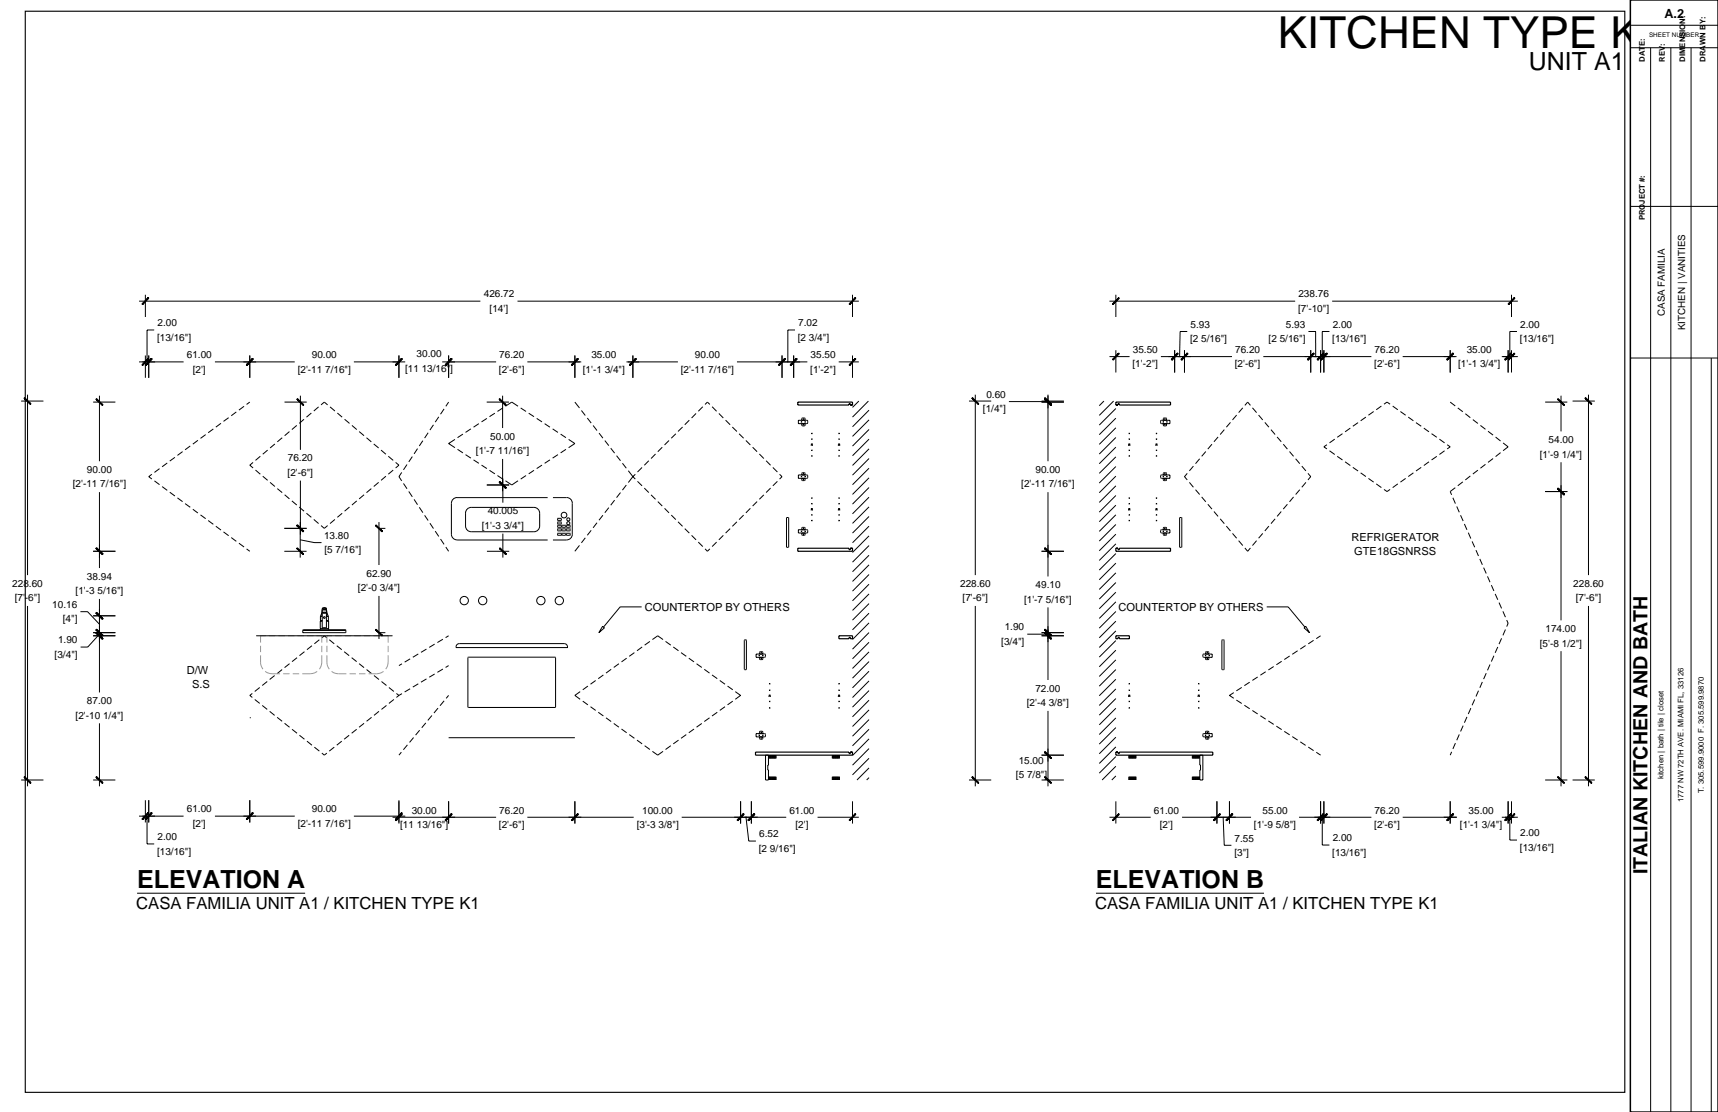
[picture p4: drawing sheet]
<svg xmlns="http://www.w3.org/2000/svg" width="432mm" height="279mm" viewBox="0 0 432 279" stroke-linecap="round" stroke-linejoin="round" font-family="sans-serif">
<defs><g id="words">
<text font-size="11.1" x="321.1" y="12.1">KITCHEN TYPE K1</text>
<g font-size="6.3">
<text x="384.3" y="17.5">UNIT A1</text>
<text x="34.5" y="223.1">ELEVATION A</text>
<text x="275.5" y="223.1">ELEVATION B</text>
</g>
<text font-size="4.9" x="414.1" y="219.7" transform="rotate(-90 414.1 219.7)">ITALIAN KITCHEN AND BATH</text>
<g font-size="4.2">
<text x="34.2" y="228.3">CASA FAMILIA UNIT A1 / KITCHEN TYPE K1</text>
<text x="275.3" y="228.3">CASA FAMILIA UNIT A1 / KITCHEN TYPE K1</text>
</g>
<text font-size="3.2" x="418.3" y="4.6">A.2</text>
<g font-size="2.8">
<text x="339.7" y="136">REFRIGERATOR</text>
<text x="340.4" y="139.3">GTE18GSNRSS</text>
<text x="162" y="153.5">COUNTERTOP BY OTHERS</text>
<text x="281.2" y="153.5">COUNTERTOP BY OTHERS</text>
<text x="46.9" y="169.4">D/W</text>
<text x="48.3" y="172.7">S.S</text>
</g>
<g font-size="2.5">
<text x="121.6" y="74.7">426.72</text>
<text x="326.3" y="74.7">238.76</text>
<text x="39.6" y="82">2.00</text>
<text x="123.1" y="78.4">[14']</text>
<text x="200.6" y="82">7.02</text>
<text x="299.2" y="82.4">5.93</text>
<text x="323.2" y="82.4">5.93</text>
<text x="326.3" y="78.4">[7'-10&quot;]</text>
<text x="335" y="82.4">2.00</text>
<text x="382.1" y="82.4">2.00</text>
<text x="418.5" y="79.4" transform="rotate(-90 418.5 79.4)">CASA FAMILIA</text>
<text x="423.5" y="83" transform="rotate(-90 423.5 83)">KITCHEN | VANITIES</text>
<text x="39.5" y="85.6">[13/16&quot;]</text>
<text x="104.7" y="89.7">30.00</text>
<text x="200.5" y="85.6">[2 3/4&quot;]</text>
<text x="284.7" y="88.7">35.50</text>
<text x="299.1" y="86">[2 5/16&quot;]</text>
<text x="310.4" y="88.7">76.20</text>
<text x="318.9" y="86">[2 5/16&quot;]</text>
<text x="334.9" y="86">[13/16&quot;]</text>
<text x="345.5" y="88.7">76.20</text>
<text x="368.6" y="88.7">35.00</text>
<text x="382" y="86">[13/16&quot;]</text>
<text x="46.9" y="90">61.00</text>
<text x="48.4" y="93.6">[2']</text>
<text x="74.8" y="93.6">[2'-11 7/16&quot;]</text>
<text x="78.4" y="90">90.00</text>
<text x="101.8" y="93.3">[11 13/16&quot;]</text>
<text x="125.4" y="93.6">[2'-6&quot;]</text>
<text x="125.5" y="90">76.20</text>
<text x="146.5" y="93.6">[1'-1 3/4&quot;]</text>
<text x="148.6" y="90">35.00</text>
<text x="171.1" y="93.6">[2'-11 7/16&quot;]</text>
<text x="174.7" y="90">90.00</text>
<text x="203.7" y="93.6">[1'-2&quot;]</text>
<text x="203.7" y="90">35.50</text>
<text x="284.6" y="92.3">[1'-2&quot;]</text>
<text x="310.4" y="92.3">[2'-6&quot;]</text>
<text x="345.4" y="92.3">[2'-6&quot;]</text>
<text x="366.5" y="92.3">[1'-1 3/4&quot;]</text>
<text x="247.9" y="100">0.60</text>
<text x="247.1" y="103.6">[1/4&quot;]</text>
<text x="123.2" y="110.5">50.00</text>
<text x="389.2" y="111.3">54.00</text>
<text x="21.9" y="118.8">90.00</text>
<text x="72.3" y="119.6">[2'-6&quot;]</text>
<text x="72.3" y="116">76.20</text>
<text x="119.6" y="114.2">[1'-7 11/16&quot;]</text>
<text x="260.3" y="118.8">90.00</text>
<text x="387" y="115">[1'-9 1/4&quot;]</text>
<text x="18.3" y="122.5">[2'-11 7/16&quot;]</text>
<text x="256.7" y="122.5">[2'-11 7/16&quot;]</text>
<text x="122.6" y="129.2">40.005</text>
<text x="81.4" y="135.4">13.80</text>
<text x="121.1" y="132.9">[1'-3 3/4&quot;]</text>
<text x="81.6" y="139">[5 7/16&quot;]</text>
<text x="3.1" y="147.4">228.60</text>
<text x="19" y="149.3">[1'-3 5/16&quot;]</text>
<text x="21.9" y="145.7">38.94</text>
<text x="90" y="148.6">[2'-0 3/4&quot;]</text>
<text x="92.1" y="144.9">62.90</text>
<text x="241.3" y="147.4">228.60</text>
<text x="260.3" y="147.8">49.10</text>
<text x="395.4" y="147.4">228.60</text>
<text x="3.7" y="151.1">[7'-6&quot;]</text>
<text x="13.1" y="152.8">10.16</text>
<text x="241.9" y="151.1">[7'-6&quot;]</text>
<text x="257.4" y="151.4">[1'-7 5/16&quot;]</text>
<text x="396" y="151.1">[7'-6&quot;]</text>
<text x="14.6" y="161.6">1.90</text>
<text x="15.8" y="156.4">[4&quot;]</text>
<text x="252.5" y="158.4">1.90</text>
<text x="388.4" y="158.8">174.00</text>
<text x="13.7" y="165.3">[3/4&quot;]</text>
<text x="251.7" y="162.1">[3/4&quot;]</text>
<text x="387" y="162.5">[5'-8 1/2&quot;]</text>
<text x="260.2" y="173.8">72.00</text>
<text x="21.9" y="176.9">87.00</text>
<text x="258.1" y="177.5">[2'-4 3/8&quot;]</text>
<text x="19" y="180.6">[2'-10 1/4&quot;]</text>
<text x="256.1" y="191.9">15.00</text>
<text x="255.3" y="195.6">[5 7/8&quot;]</text>
<text x="46.9" y="204.1">61.00</text>
<text x="48.4" y="207.8">[2']</text>
<text x="74.8" y="207.8">[2'-11 7/16&quot;]</text>
<text x="78.4" y="204.1">90.00</text>
<text x="100.6" y="208">[11 13/16&quot;]</text>
<text x="103.5" y="204.4">30.00</text>
<text x="125.4" y="208">[2'-6&quot;]</text>
<text x="125.5" y="204.4">76.20</text>
<text x="160" y="208">[3'-3 3/8&quot;]</text>
<text x="161.4" y="204.4">100.00</text>
<text x="198.4" y="204.4">61.00</text>
<text x="199.9" y="208">[2']</text>
<text x="290" y="204.4">61.00</text>
<text x="291.5" y="208">[2']</text>
<text x="315.2" y="208">[1'-9 5/8&quot;]</text>
<text x="317.3" y="204.4">55.00</text>
<text x="345.4" y="208">[2'-6&quot;]</text>
<text x="345.5" y="204.4">76.20</text>
<text x="366.9" y="208">[1'-1 3/4&quot;]</text>
<text x="369.1" y="204.4">35.00</text>
<text x="39.5" y="214.8">[13/16&quot;]</text>
<text x="39.6" y="211.1">2.00</text>
<text x="190.7" y="214.1">[2 9/16&quot;]</text>
<text x="190.8" y="210.4">6.52</text>
<text x="310.2" y="215.1">[3&quot;]</text>
<text x="310.3" y="211.5">7.55</text>
<text x="334.9" y="215">[13/16&quot;]</text>
<text x="335" y="211.4">2.00</text>
<text x="382" y="213.8">[13/16&quot;]</text>
<text x="382.1" y="210.1">2.00</text>
</g>
<g font-size="1.9">
<text x="413.4" y="15.5" transform="rotate(-90 413.4 15.5)">DATE:</text>
<text x="418.5" y="15.5" transform="rotate(-90 418.5 15.5)">REV:</text>
<text x="423.5" y="15.5" transform="rotate(-90 423.5 15.5)">DIMENSION:</text>
<text x="428.6" y="15.5" transform="rotate(-90 428.6 15.5)">DRAWN BY:</text>
<text x="413.4" y="55.4" transform="rotate(-90 413.4 55.4)">PROJECT #:</text>
<text x="418.1" y="195.8" transform="rotate(-90 418.1 195.8)">kitchen | bath | tile | closet</text>
<text x="423.2" y="201.6" transform="rotate(-90 423.2 201.6)">1777 NW 72TH AVE. MIAMI FL, 33126</text>
<text x="428.2" y="199.3" transform="rotate(-90 428.2 199.3)">T. 305.599.9000 F. 305.599.9870</text>
</g>
<text font-size="1.6" x="414.5" y="9.2">SHEET NUMBER</text>
</g></defs>
<g fill="none" stroke="#000" stroke-width=".25">
<path d="M34.9 75.7h85.8M36.5 74.1v5.6M130.1 75.7h85.8M214.3 74.1v5.6M278.8 75.7h46.7M280.5 74.1v5.6M334.8 75.7h46.7M379.9 74.1v5.6M6.9 99.2v45.3M25 99.4v16.5M34.9 90.9h11.2M36.5 89.3v5.6"/>
<path d="M37.4 89.3v5.6M38.8 82.9h-1.8v8M54 90.9h20.1M62.8 89.3v5.6M75.5 99.4v13.6M88.9 90.9h13M100.3 89.3v5.6M111.1 90.9h13.6M112.8 89.3v5.6M126.3 99.4v8.1M132.5 90.9h13.6M144.5 89.3v5.6"/>
<path d="M157.5 90.9h12.9M159.1 89.3v5.6M185.2 90.9h17.7M196.6 89.3v5.6M199.5 89.3v5.6M199.8 82.9h-1.8v8M210.8 90.9h5.1M214.3 89.3v5.6M245.1 99.2v45.3M263.4 99.2v16.7M278.8 89.6h5.1M280.5 88v5.6"/>
<path d="M291.8 89.6h17.8M295.2 88v5.6M297.7 88v5.6M298.4 83.3h-1.8l-.1 6.3M317.5 89.6h27.2M328.9 83.3h1.8v6.3M329.4 88v5.6M331.9 88v5.6M332.7 88v5.6M334.1 83.3h-1.8v6.3M352.6 89.6h13.5M364.5 88v5.6"/>
<path d="M377.5 89.6h4M379.1 88v5.6M379.9 88v5.6M381.3 83.3h-1.8v6.3M392.3 99.4v9M399.2 99.2v45.3M5.3 100.8h5.6M23.4 101h5.6M38.2 119.2l-.8 .6 .8 .6M40.1 117.8l-1.3 .9M42 116.3l-1.3 1M44 114.9l-1.3 .9"/>
<path d="M45.9 113.5l-1.3 .9M47.8 112.1l-1.3 .9M49.7 110.6l-1.2 1M51.7 109.2l-1.3 1M53.6 107.8l-1.3 .9M55.5 106.4l-1.2 .9M57.5 104.9l-1.3 1M59.4 103.5l-1.3 1M61.3 102.1l-1.3 .9M62.8 101l-.8 .6M63.6 116.2l-.8 .7 .8 .7M64.2 118.1l1.2 1"/>
<path d="M65.4 114.6l-1.2 1.1M66 119.7l1.3 1M67.3 113.1l-1.3 1M69.1 111.5l-1.2 1.1M70.9 110l-1.2 1M71.5 101h5.6M72.7 108.4l-1.2 1.1M74.6 106.9l-1.2 1M76.4 105.3l-1.2 1.1M78.3 103.8l-1.3 1M80.1 102.2l-1.2 1.1M80.7 101.7l.8-.7 .8 .7"/>
<path d="M83 102.2l1.2 1.1M84.8 103.8l1.2 1M86.6 105.3l1.2 1.1M88.5 106.9l1.2 1M90.3 108.4l1.2 1.1M92.1 110l1.2 1M93.9 111.5l1.3 1.1M95.8 113.1l1.2 1M97 119.7l-1.2 1M97.6 114.6l1.2 1.1M98.8 118.1l-1.2 1M99.4 116.2l.9 .7-.9 .7"/>
<path d="M101 118.7l-.7 1.1 .7 1M102.3 116.7l-.9 1.3M103.6 114.7l-.9 1.4M104.9 112.7l-.8 1.3M106.3 110.7l-.9 1.4M107.6 108.7l-.9 1.4M108.9 106.7l-.8 1.4M110.3 104.7l-.9 1.4M111.6 102.7l-.9 1.4M112.8 101l-.7 1.1M114.3 110.4l-1.5 1 1.5 1.1M115 112.9l1.4 .9"/>
<path d="M116.4 109.1l-1.4 .9M117 114.2l1.3 .9M118.3 107.8l-1.3 .8M119 115.5l1.4 .9M120.4 106.4l-1.4 .9M121 116.9l1.4 .8M122.3 101h5.6M122.4 105.1l-1.4 .9M123 118.2l1.4 .9M124.4 103.8l-1.4 .9M125 119.5l1.4 .9M126.3 115.3v8.1"/>
<path d="M126.4 102.5l-1.4 .9M127 102.1l1.6-1.1 1.6 1.1M130.9 102.5l1.3 .9M132.2 119.5l-1.3 .9M132.9 103.8l1.3 .9M134.2 118.2l-1.3 .9M134.9 105.1l1.3 .9M136.2 116.9l-1.3 .8M136.9 106.4l1.3 .9M138.2 115.5l-1.3 .9M138.9 107.8l1.3 .8M140.2 114.2l-1.3 .9"/>
<path d="M140.9 109.1l1.3 .9M142.2 112.9l-1.3 .9M142.9 110.4l1.6 1-1.6 1.1M144.5 101l1.1 1.5M146.1 103.1l1 1.3M147.6 105l1 1.3M149.1 106.9l1 1.3M150.6 108.8l.9 1.3M152 110.7l1 1.3M153.5 112.6l1 1.3M155 114.5l1 1.3M156.4 116.4l1 1.2"/>
<path d="M157.9 118.3l1.2 1.5M159.1 119.8l.6 .6M159.1 119.8l-1.2 1.4M159.7 119.2l-.6 .6M161.4 117.5l-1.2 1.1M163.1 115.8l-1.2 1.1M164.8 114.1l-1.2 1.1M166.5 112.4l-1.2 1.1M168.1 110.7l-1.1 1.1M169.9 109l-1.2 1.1M171.6 107.3l-1.2 1.1M173.2 105.6l-1.1 1.1"/>
<path d="M174.9 103.9l-1.1 1.1M176.6 102.2l-1.1 1.1M177.2 101.6l.6-.6 .6 .6M179 102.2l1.1 1.1M180.7 103.9l1.1 1.1M182.4 105.6l1.1 1.1M184.1 107.3l1.1 1.1M185.8 109l1.1 1.1M187.5 110.7l1.1 1.1M189.2 112.4l1.1 1.1M190.9 114.1l1.1 1.1M192.6 115.8l1.1 1.1"/>
<path d="M194.2 117.5l1.2 1.1M195.9 119.2l.7 .6-.7 .6M201.5 106.4l.2 .6 .6-.1 .1-.5M201.5 105.2v.4M201.5 119v.3M201.5 119l.2-.2h.5l.2 .2M201.7 105h.4M201.7 105l-.2 .2M202.2 105l.2 .2M202.4 105.2v.4M202.4 119v.3M202.8 105.6h-2.1v.8h2.1"/>
<path d="M202.8 119.3h-2.1v.9h2.1M202.8 105.6l.2 .2v.4l-.2 .2M202.8 119.3l.2 .2M203 119.5v.5l-.2 .2M203.9 112l.2-.5 .1 .5M210.7 111.7v.3M210.7 111.7l.3-.1 .1 .4M215.9 100.8l-1.6 1.6M218.3 100.8l-4 4M218.4 103.1l-4.1 4.1M218.4 105.5l-4.1 4.1M218.4 107.9l-4.1 4.2"/>
<path d="M218.4 110.3l-4.1 4.2M218.4 112.8l-4.1 4.1M218.4 115.2l-4.1 4.2M218.4 117.6l-4.1 4.2M243.5 100.8h5.6M253.6 100.9h9.8M261.8 101h5.6M261.8 100.8h5.6M277.5 100.8l-1.2 1.1M279.9 100.8l-3.6 3.6M280.5 102.6l-4.2 4.2M280.5 105.1l-4.2 4.1"/>
<path d="M280.5 107.5l-4.2 4.2M280.5 109.9l-4.2 4.2M280.5 112.4l-4.2 4.1M280.5 114.8l-4.2 4.1M280.5 117.2l-4.2 4.2M280.5 119.6l-4.2 4.2M283.7 111.7v.3M283.7 111.7l.2-.1 .1 .4M290.5 112l.2-.5 .1 .5M291.7 105.8v.4M291.7 119.5v.5M291.7 105.8l.2-.2h2.1v.8h-2.1l-.2-.2"/>
<path d="M291.7 119.5l.2-.2h2.1v.9h-2.1M291.7 120l.2 .2M292.4 106.4l.2 .6M292.4 105.2v.4M292.4 119v.3M292.6 118.8h.4l.2 .2M292.6 105h.4M292.6 105l-.2 .2M292.6 118.8l-.2 .2M293 105l.2 .2M293.2 106.4l-.1 .5-.5 .1M293.2 105.2v.4"/>
<path d="M293.2 119v.3M298.4 118.9l-.7 .9 .7 .8M300 117.1l-1.1 1.2M301.5 115.3l-1 1.2M303.1 113.5l-1.1 1.2M304.6 111.6l-1 1.2M306.2 109.8l-1.1 1.2M307.7 107.9l-1 1.3M309.3 106.1l-1.1 1.2M310.8 104.3l-1 1.2M312.4 102.5l-1.1 1.2M312.9 101.9l.7-.9 .7 .9"/>
<path d="M314.8 102.5l1 1.2M316.3 104.3l1.1 1.2M317.9 106.1l1 1.2M319.4 107.9l1.1 1.3M321 109.8l1 1.2M322.5 111.6l1.1 1.2M324.1 113.5l1 1.2M325.6 115.3l1.1 1.2M327.2 117.1l1 1.2M328.7 118.9l.7 .9-.7 .8M333.5 111.7l-.8 .6 .8 .5M334.2 113.3l1.3 .9"/>
<path d="M335.5 110.3l-1.3 1M336.1 114.7l1.3 .9M337.4 109l-1.3 .9M338.1 116l1.3 1M339.4 107.6l-1.3 .9M340 117.4l1.3 .9M341.3 106.2l-1.3 .9M342 118.8l1.3 .9M343.3 104.8l-1.3 .9M345.2 103.4l-1.3 .9M347.2 102l-1.3 1M347.9 101.6l.7-.6 .8 .6"/>
<path d="M350 102l1.3 1M352 103.4l1.3 .9M353.9 104.8l1.3 .9M355.2 118.8l-1.3 .9M355.9 106.2l1.3 .9M357.2 117.4l-1.3 .9M357.9 107.6l1.3 .9M359.2 116l-1.3 1M359.8 109l1.3 .9M361.1 114.7l-1.3 .9M361.8 110.3l1.3 1M363.1 113.3l-1.3 .9"/>
<path d="M363.7 111.7l.8 .6-.8 .5M364.5 101l1.3 1M366.4 102.5l1.3 1M368.3 103.9l1.2 1M369.5 119.6l-1.2 1M370.2 105.4l1.3 1M371.5 118.1l-1.3 1M372.1 106.9l1.3 1M373.4 116.7l-1.3 .9M374 108.4l1.3 .9M375.3 115.2l-1.3 1M375.9 109.8l1.2 1"/>
<path d="M377.1 113.7l-1.2 1M377.8 111.3l1.3 1-1.3 .9M388.3 101h5.6M392.3 116.1v39.8M395.2 100.8h5.6M23.4 138.5h5.6M25 123.7v19M38.8 120.8l1.3 1M40.7 122.3l1.3 .9M42.7 123.7l1.3 .9M44.6 125.1l1.3 .9M46.5 126.5l1.3 1"/>
<path d="M48.5 128l1.2 .9M50.4 129.4l1.3 .9M52.3 130.8l1.3 .9M54.3 132.2l1.2 1M56.2 133.6l1.3 1M58.1 135.1l1.3 .9M60 136.5l1.3 .9M62 137.9l.8 .6M67.9 121.2l1.2 1M69.7 122.8l1.2 1M71.5 138.5h5.5M71.5 132.8h5.6"/>
<path d="M71.5 124.3l1.2 1M73.4 125.9l1.2 1M75.2 127.4l1.2 1M75.5 131.2v8.9M75.5 135.6l3.5 .7h1.8M75.5 120.8v13.6M77 129l1.3 1M78.9 130.5l1.2 1.1M80.7 132.1l.8 .7 .8-.7M84.2 130.5l-1.2 1.1M86 129l-1.2 1M87.8 127.4l-1.2 1"/>
<path d="M89.7 125.9l-1.2 1M91.5 124.3l-1.2 1M93.3 122.8l-1.2 1M95.2 121.2l-1.3 1M95.2 132.8h1.7M95.2 131.2v10.8M101.4 121.5l.9 1.3M102.7 123.5l.9 1.3M104.1 125.5l.8 1.3M105.4 127.5l.9 1.3M106.7 129.5l.9 1.3M108.1 131.5l.8 1.3"/>
<path d="M109.4 133.5l.9 1.3M110.7 135.4l.9 1.4M112.1 137.5l.7 1M117.3 128.1l.7-.5 .4-.1h15.8a1.43 1.43 0 0 1 1.4 1.4v3.3a1.43 1.43 0 0 1-1.4 1.4h-15.8a1.43 1.43 0 0 1-1.4-1.4v-3.3zM122.3 121.9h5.7M122.4 138.5h5.6M126.4 120.2v6.1M126.4 134.1v6M127 120.8l1.6 1.1 1.6-1.1M137.6 125h-22.7a1.43 1.43 0 0 0-1.4 1.4v7.8a1.43 1.43 0 0 0 1.4 1.5h22.7M139 125h3.4M139 135.7h3.4"/>
<path d="M140.1 131.2l.1 .5M140.1 133.3l.1 .1M140.2 131.1l.9 .1M140.2 132h.9v.4l-.9 .1M140.2 134h.9v.5h-.9M140.2 130.2h.8M140.2 132.9h.8M140.2 130.2v.5M140.2 131.1l-.1 .1M140.2 132v.5M140.2 132.9l-.1 .4M140.2 134v.5"/>
<path d="M141 130.2l.1 .5h-.9M141 132.9l.1 .4M141.1 131.2v.4l-.9 .1M141.1 133.3l-.9 .1M141.2 133.3h1M141.3 132h.9v.4h-.9zM141.3 134h.9v.5h-.9zM141.3 132.9h.8M141.3 132.9l-.1 .4M142.1 132.9l.1 .4M142.3 132v.4M142.3 132.9v.4"/>
<path d="M142.3 134v.4M142.4 132h.9l-.1 .5-.8-.1M142.4 133.3h.9M142.4 134h.9l-.1 .5-.8-.1M142.4 125a1.43 1.43 0 0 1 1.4 1.4v7.8a1.39 1.39 0 0 1-1.4 1.5M142.4 132.9h.8M142.4 132.9h.1M143.2 132.9l.1 .4M145.6 137l-1.1 1.5M147.1 135.1l-1 1.3M148.6 133.2l-1 1.3M150.1 131.3l-1 1.3"/>
<path d="M151.5 129.5l-.9 1.2M153 127.6l-1 1.2M154.5 125.7l-1 1.2M156 123.8l-1 1.2M157.4 121.9l-1 1.2M160.2 120.9l1.2 1.2M161.9 122.6l1.2 1.2M163.6 124.3l1.2 1.2M165.3 126l1.2 1.1M167 127.7l1.1 1.2M168.7 129.4l1.2 1.2M170.4 131.1l1.2 1.1"/>
<path d="M172.1 132.8l1.1 1.1M173.8 134.5l1.1 1.1M175.5 136.2l1.1 1.1M177.2 137.9l.6 .6 .6-.6M180.1 136.2l-1.1 1.1M181.8 134.5l-1.1 1.1M183.5 132.8l-1.1 1.1M185.2 131.1l-1.1 1.1M186.9 129.4l-1.1 1.2M188.6 127.7l-1.1 1.2M190.3 126l-1.1 1.1M192 124.3l-1.1 1.2"/>
<path d="M193.7 122.6l-1.1 1.2M195.4 120.9l-1.2 1.2M197.8 137.5h.3M198.1 130l-.4 .1 .1 7.4M198.2 130v7.5M201.5 133.1l.2-.6 .6 .1 .1 .5M201.5 133.9l.2 .6M201.5 120.2l.2 .6 .6-.1 .1-.5M201.7 134.5h.4M202.4 133.9l-.2 .6M202.8 133.1h-2.1v.8h2.1M202.8 133.1l.2 .2"/>
<path d="M203 133.3v.4l-.2 .2M203.9 128.3l.2-.5 .1 .5M210.7 127.9v.4M210.7 127.9l.3-.1 .1 .5M218.4 120.1l-4.1 4.1M218.4 122.5l-4.1 4.2M218.4 124.9l-4.1 4.2M218.4 127.4l-4.1 4.1M218.4 129.8l-4.1 4.1M218.4 132.2l-4.1 4.2M218.4 134.6l-4.1 4.2M218.4 137.1l-4.1 4.1"/>
<path d="M218.4 139.5l-4.1 4.2M261.8 138.5h5.6M263.4 123.7v21.1M280.5 122.1l-4.2 4.1M280.5 124.5l-4.2 4.2M280.5 126.9l-4.2 4.2M280.5 129.3l-4.2 4.2M280.5 131.8l-4.2 4.2M280.5 134.2l-4.2 4.2M280.5 136.7l-4.2 4.1M280.5 139.1l-4.2 4.1M283.7 127.9v.4"/>
<path d="M283.7 127.9l.2-.1 .1 .5M290.5 128.3l.2-.5 .1 .5M291.7 133.3v.4M291.7 133.3l.2-.2h2.1v.8h-2.1l-.2-.2M292.4 133.9l.2 .6M292.4 120.2l.2 .6M292.6 132.5l.5 .1 .1 .5M292.6 134.5h.4M292.6 132.5l-.2 .6M293.2 133.9l-.2 .6M293.2 120.2l-.1 .5-.5 .1M296.5 130.1v7.3"/>
<path d="M296.5 130.1h.5v7.4M296.5 137.4l.1 .1M296.6 137.5h.3M298.9 121.2l1.1 1.2M300.5 123l1 1.2M302 124.9l1.1 1.2M303.6 126.7l1 1.2M305.1 128.5l1.1 1.3M306.7 130.4l1 1.2M308.2 132.2l1.1 1.2M309.8 134l1 1.2M311.3 135.8l1.1 1.3"/>
<path d="M312.9 137.7l.7 .8 .7-.8M315.8 135.8l-1 1.3M317.4 134l-1.1 1.2M318.9 132.2l-1 1.2M320.5 130.4l-1.1 1.2M322 128.5l-1 1.3M323.6 126.7l-1.1 1.2M325.1 124.9l-1 1.2M326.7 123l-1.1 1.2M328.2 121.2l-1 1.2M343.9 120.2l1.3 .9M345.9 121.6l1.3 .9"/>
<path d="M347.9 123l.7 .5 .8-.5M351.3 121.6l-1.3 .9M353.3 120.2l-1.3 .9M365.2 125.1l.6 1.4M365.8 122.5l-1.3 1 .3 .8M366.1 127.3l.7 1.4M367.1 129.5l.6 1.4M367.7 121.1l-1.3 .9M368.1 131.7l.6 1.4M369 133.8l.7 1.5M370 136l.6 1.5M371 138.2l.6 1.5"/>
<path d="M388.3 123.5h5.6M6.9 152.3v45.3M20.2 153.7h1.8l3 3.1M23.4 159.7h5.6M23.4 154.7h5.6M23.4 159h5.6M25 150.5v23.5M25 159.3l-2.9 3.3h-1.8M64.4 159.7h34.3M76.1 158.4v.6h10.8v-.6M76.1 158.4h10.8M76.3 158.2h10.4l.2 .2"/>
<path d="M76.3 158.2l-.2 .2M80.5 155.9h.5M80.5 154.9l.1 1.1M80.5 154.9h.5M80.6 157.9l-.2 .3M81 152.9h1v4.9h-1zM81 156h-.5v1.9h2.1v-1.9h-.6M81 153.1l-.5 1.8M81 154.6l-.3 .3M81 154.3l-.3 .1M81 157.8h.1M81 153.3h1"/>
<path d="M81 153.2h1M81 152.8a.81 .81 0 0 1 1 0M81 153.9h1M81 154h1zM82 154.9h.5M82 153.1l.5 1.8M82 154.6l.4 .3M82 154.3l.3 .1M82.4 155.9v.1M82.5 154.9v1h-.5M82.5 157.9l.2 .3M95.2 159h1.7"/>
<path d="M95.2 149.7v10.8M112.8 159.7l-.8 .5M161.3 152.5h-5.4l-4.2 5.1M218.4 141.9l-4.1 4.2M218.4 144.4l-4.1 4.1M218.4 146.8l-4.1 4.2M218.4 149.2l-4.1 4.2M218.4 151.7l-4.1 4.1M218.4 154.1l-4.1 4.1M218.4 156.5l-4.1 4.2M218.4 158.9l-4.1 4.2M245.1 152.3v45.3"/>
<path d="M258.2 159.3h5.2M261.8 159.7h5.6M261.8 159h5.6M263.4 152.6v18.3M280.5 141.5l-4.2 4.2M280.5 143.9l-4.2 4.2M280.5 146.4l-4.2 4.1M280.5 148.8l-4.2 4.2M280.5 151.2l-4.2 4.2M280.5 153.6l-4.2 4.2M280.5 156.1l-4.2 4.2M280.5 158.5l-4.2 4.2"/>
<path d="M318.4 152.5h5.4l4.2 5.1M331.9 159.7l-1.1 .8M371.9 140.4l.7 1.5M372.9 142.6l.6 1.5M373.9 144.8l.6 1.5M374.8 147l.7 1.5M375.8 149.2l.6 1.5M376.8 151.4l.6 1.5M377.7 153.6l.7 1.5M378.4 158.2l-.7 1.4M378.7 155.8l.4 .8-.4 .8M399.2 152.3v45.3"/>
<path d="M63.4 174.2l-.6 .5 .6 .5M64 175.7l1.3 1M65.3 172.7l-1.3 1M65.9 177.2l1.3 1M67.2 171.2l-1.3 1M67.8 178.7l1.2 1M69 169.7l-1.2 1M70.9 168.2l-1.2 1M72.8 166.8l-1.3 .9M74.7 165.2l-1.3 1M76.5 163.7l-1.2 1M78.4 162.2l-1.2 1"/>
<path d="M80.3 160.7l-1.3 1.1M80.9 160.3l.6-.6 .6 .6M82.8 160.7l1.2 1.1M84.6 162.2l1.3 1M86.5 163.7l1.3 1M88.4 165.2l1.2 1M90.3 166.8l1.2 .9M92.1 168.2l1.3 1M94 169.7l1.2 1M95.2 178.7l-1.2 1M95.9 171.2l1.2 1M97.1 177.2l-1.2 1"/>
<path d="M97.7 172.7l1.3 1M99 175.7l-1.3 1M99.6 174.2l.7 .5M100.3 174.7l-.7 .5M101 174.3l-.7 .4M101 166.8l-.7 .4M103.1 173.1l-1.4 .8M103.1 165.5l-1.4 .9M105.1 171.8l-1.3 .8M105.1 164.3l-1.3 .8M107.2 170.6l-1.4 .8M107.2 163.1l-1.4 .8"/>
<path d="M108.6 179.8l-1.1 1.2M109.2 169.4l-1.3 .8M109.2 161.8l-1.3 .9M110.1 177.9l-1 1.3M111.3 168.1l-1.4 .8M111.3 160.6l-1.4 .8M111.6 176.1l-1 1.2M112.8 174.7l-.7 .8M112.8 167.2l-.8 .5M114.9 162l.5-.3h26.4a.86 .86 0 0 1 .8 1h-28zM117.6 165.2l.1 12.6 21.9-.1v-12.5M117.6 165.2h22"/>
<path d="M145.8 173.8l-1.3 .9 1.3 1M146.5 176.2l1.3 .9M147.8 172.4l-1.3 .9M148.4 177.6l1.3 .9M149.7 171l-1.3 .9M150.4 179l1.3 .9M151.7 169.6l-1.3 .9M153.6 168.2l-1.3 .9M155.6 166.8l-1.3 .9M157.5 165.4l-1.3 .9M159.4 164l-1.2 .9M161.4 162.6l-1.3 .9"/>
<path d="M163.3 161.2l-1.3 .9M164 160.7l1.3-1 1.3 1M167.3 161.2l1.3 .9M169.2 162.6l1.3 .9M171.2 164l1.3 .9M173.1 165.4l1.3 .9M175.1 166.8l1.3 .9M177 168.2l1.3 .9M179 169.6l1.3 .9M180.3 179l-1.3 .9M180.9 171l1.3 .9M182.2 177.6l-1.3 .9"/>
<path d="M182.9 172.4l1.3 .9M184.2 176.2l-1.3 .9M184.8 173.8l1.3 .9-1.3 1M187.1 160.9v7.3M187.1 160.9h.5v7.3h-.5M190.9 164.3l.2-.6 .6 .1v.5M190.9 165.2v.3M190.9 165.5l.2 .2h.4l.2-.2M191.7 165.2v.3M192.2 164.3h-2.2v.9h2.2M192.2 164.3l.2 .2v.4l-.2 .2M193.3 175.1l.2-.5 .1 .5"/>
<path d="M210.7 174.8v.3M210.7 174.8l.3-.1 .1 .4M218.4 161.4l-4.1 4.1M218.4 163.8l-4.1 4.2M218.4 166.2l-4.1 4.2M218.4 168.7l-4.1 4.1M218.4 171.1l-4.1 4.2M218.4 173.5l-4.1 4.2M218.4 175.9l-4.1 4.2M218.4 178.4l-4.1 4.1M263.4 178.6v19M280.5 161l-4.2 4.1"/>
<path d="M280.5 163.4l-4.2 4.1M280.5 165.8l-4.2 4.2M280.5 168.2l-4.2 4.2M280.5 170.7l-4.2 4.1M280.5 173.1l-4.2 4.1M280.5 175.5l-4.2 4.2M280.5 177.9l-4.2 4.2M283.7 174.8v.3M283.7 174.8l.2-.1 .1 .4M301.1 174.8v.3M301.1 174.8l.3-.1 .1 .4M302.3 164.5v.5"/>
<path d="M302.3 164.9l.2 .2M302.3 164.5l.2-.2h2.2v.9h-2.2M303 165.5l.2 .2h.4l.2-.2M303 164.3v-.4l.2-.2 .6 .1v.5M303 165.2v.3M303.8 165.2v.3M307.2 160.8l.5 .1-.1 7.4-.5-.1zM310.1 174l-1.1 .7 1.1 .8M310.7 175.9l1.4 .9M312.1 172.7l-1.4 .9M312.8 177.2l1.3 .9M314.1 171.4l-1.3 .9"/>
<path d="M314.8 178.5l1.3 .9M316.1 170.1l-1.3 .9M316.8 179.8l1.3 .9M318.1 168.8l-1.3 .9M320.1 167.5l-1.3 .8M322.1 166.2l-1.3 .8M324.1 164.8l-1.3 .9M326.1 163.5l-1.3 .9M328.1 162.2l-1.3 .9M330.2 160.9l-1.4 .9M369.7 177.9l-.7 1.5M370.6 175.7l-.6 1.5"/>
<path d="M371.6 173.5l-.6 1.5M372.6 171.3l-.7 1.5M373.5 169.1l-.6 1.5M374.5 167l-.6 1.4M375.5 164.8l-.7 1.4M376.4 162.6l-.6 1.4M377.4 160.4l-.6 1.4M392.3 163.6v34M5.3 196h5.6M23.4 196h5.6M25 181.7v15.9M62.8 180.3h.1"/>
<path d="M69.7 180.2l1.2 1M71.5 181.7l1.3 1M73.4 183.2l1.3 1M75.3 184.7l1.2 1M77.2 186.2l1.2 1M79 187.7l1.3 1M80.9 189.2l.6 .5 .6-.5M84 187.7l-1.2 1M85.9 186.2l-1.3 1M87.8 184.7l-1.3 1M89.6 183.2l-1.2 1M91.5 181.7l-1.2 1"/>
<path d="M93.4 180.2l-1.3 1M100.9 189l-.6 .7M102.4 187.2l-1 1.2M103.9 185.3l-1 1.2M105.5 183.5l-1 1.2M107 181.6l-1 1.3M112.8 185.4h31.7M152.3 180.4l1.3 .9M154.3 181.8l1.3 .9M156.2 183.2l1.3 .9M158.2 184.6l1.2 .9M160.1 186l1.3 .9"/>
<path d="M162 187.4l1.3 .9M164 188.8l1.3 .9 1.3-.9M168.6 187.4l-1.3 .9M170.5 186l-1.3 .9M172.5 184.6l-1.3 .9M174.4 183.2l-1.3 .9M176.4 181.8l-1.3 .9M178.3 180.4l-1.3 .9M190.9 184.3l.2-.6 .6 .1v.5M190.9 185.1v.4M190.9 185.5l.2 .2 .6-.2M191.7 185.1v.4"/>
<path d="M192.2 184.3h-2.2v.8h2.2M192.2 184.3l.2 .2v.4l-.2 .2M192.4 189.7h.7v2.5h-.1l.1 3.8h-.7zM193.3 189.7v.9M193.3 195.2v.8M193.4 189.7v.9M193.4 195.2v.8M193.5 189.7v.9M193.5 195.2v.8M193.7 189.7v.9M193.7 195.2v.8M193.8 189.7v.9"/>
<path d="M193.8 195.2v.8M194 189.7v.9M194 195.2v.8M194.1 189.7v.9M194.1 195.2v.8M194.2 189.7v.9M194.2 195.2v.8M194.4 189.7v.9M194.4 195.2v.8M194.5 189.7v.9M194.5 195.2v.8M194.6 189.7v.9"/>
<path d="M194.6 195.2v.8M194.7 189.7v.9M194.7 195.2v.8M194.8 189.7v.9M194.8 195.2v.8M194.9 189.7v.9M194.9 195.2v.8M195.1 189.7v.9M195.1 195.2v.8M209.2 189.7v.9M209.2 195.2v.8M209.3 189.7v.9"/>
<path d="M209.3 195.2v.8M209.4 189.7v.9M209.4 195.2v.8M209.5 189.7v.9M209.5 195.2v.8M209.6 189.7v.9M209.6 195.2v.8M209.7 189.7v.9M209.7 195.2v.8M209.8 189.7v.9M209.8 195.2v.8M209.9 189.7v.9"/>
<path d="M209.9 195.2v.8M210 189.7v.9M210 195.2v.8M210.1 189.7v.9M210.1 195.2v.8M210.2 189.7v.9M210.2 195.2v.8M210.3 189.7v.9M210.3 195.2v.8M210.4 189.7v.9M210.4 195.2v.8M210.5 189.7v.9"/>
<path d="M210.5 195.2v.8M210.6 189.7v.9M210.6 195.2v.8M210.7 189.7v.9M210.7 195.2v.8M210.8 189.7v.9M210.8 195.2v.8M210.9 189.7v.9M210.9 195.2v.8M211 189.7v.9M211 195.2v.8M218.4 180.8l-4.1 4.2"/>
<path d="M218.4 183.2l-4.1 4.2M218.4 185.7l-4.1 4.1M218.4 188.1l-4.1 4.2M218.4 190.5l-4.1 4.2M218.4 193l-3 3M218.4 195.4l-.6 .6M243.5 196h5.6M261.8 196h5.6M261.8 189.7h5.6M280.5 180.4l-4.2 4.2M280.5 182.8l-4.2 4.2M280.5 185.2l-4.2 4.2"/>
<path d="M280.5 187.7l-4.2 4.1M280.5 190.1l-4.2 4.2M280.5 192.5l-3.5 3.5M280.5 195l-1.1 1M283.7 189.7v.9M283.7 195.2v.8M283.8 189.7v.9M283.8 195.2v.8M283.9 189.7v.9M283.9 195.2v.8M284 189.7v.9M284 195.2v.8"/>
<path d="M284.1 189.7v.9M284.1 195.2v.8M284.2 189.7v.9M284.2 195.2v.8M284.3 189.7v.9M284.3 195.2v.8M284.4 189.7v.9M284.4 195.2v.8M284.5 189.7v.9M284.5 195.2v.8M284.6 189.7v.9M284.6 195.2v.8"/>
<path d="M284.7 189.7v.9M284.7 195.2v.8M284.8 189.7v.9M284.8 195.2v.8M284.9 189.7v.9M284.9 195.2v.8M285 189.7v.9M285 195.2v.8M285.1 189.7v.9M285.1 195.2v.8M285.2 189.7v.9M285.2 195.2v.8"/>
<path d="M285.3 189.7v.9M285.3 195.2v.8M285.4 189.7v.9M285.4 195.2v.8M285.5 189.7v.9M285.5 195.2v.8M299.7 189.7v.9M299.7 195.2v.8M299.8 189.7v.9M299.8 195.2v.8M299.9 189.7v.9M299.9 195.2v.8"/>
<path d="M300 189.7v.9M300 195.2v.8M300.1 189.7v.9M300.1 195.2v.8M300.2 189.7v.9M300.2 195.2v.8M300.3 189.7v.9M300.3 195.2v.8M300.4 189.7v.9M300.4 195.2v.8M300.5 189.7v.9M300.5 195.2v.8"/>
<path d="M300.6 189.7v.9M300.6 195.2v.8M300.7 189.7v.9M300.7 195.2v.8M300.8 189.7v.9M300.8 195.2v.8M300.9 189.7v.9M300.9 195.2v.8M301 189.7v.9M301 195.2v.8M301.1 189.7v.9M301.1 195.2v.8"/>
<path d="M301.2 189.7v.9M301.2 195.2v.8M301.3 189.7v.9M301.3 195.2v.8M301.4 189.7v.9M301.4 195.2v.8M301.5 189.7v.9M301.5 195.2v.8M301.6 189.7h.7v6.3h-.7v-2.5h.1zM302.3 184.5v.4M302.3 184.5l.2-.2h2.2v.8h-2.2M302.3 184.9l.2 .2"/>
<path d="M303 184.3v-.4l.2-.2 .6 .1v.5M303 185.5l.6 .2 .2-.2M303 185.1v.4M303.8 185.1v.4M318.8 181.1l1.3 .9M320.8 182.5l1.3 .8M322.8 183.8l1.3 .8M324.8 185.1l1.3 .8M326.8 186.4l1.3 .9M328.8 187.7l1.4 .9M330.8 189l1.1 .7M364.8 188.9l-.3 .8"/>
<path d="M365.8 186.7l-.6 1.5M366.8 184.5l-.7 1.5M367.7 182.3l-.6 1.5M368.7 180.1l-.6 1.5M388.3 196h5.6M395.2 196h5.6M34.9 205.1h11.2M36.5 201.1v5.6M37 205.1v6.9h1.8M37.4 201.1v5.6M54 205.1h20.1M62.8 201.1v5.6"/>
<path d="M88.9 205.1h13M98.7 205.3h26M100.3 201.1v5.8M112.8 201.3v5.6M132.5 205.3h26.8M144.5 201.3v5.6M171.3 205.3h26.3M186.1 201.3v5.6M187.5 205.3l.7 6h1.8M188.8 201.3v5.6M205.5 205.3h10.4M214.3 201.3v5.6"/>
<path d="M278.8 205.3h10.4M280.5 201.3v5.6M297.1 205.3h17.3M305.9 201.3v5.6M307.4 205.3l.3 7.1h1.8M309 201.3v5.6M326.5 205.3h18.2M331.9 201.3v5.6M332.3 205.3v7h1.8M332.7 201.3v5.6M352.6 205.3h13.6M364.5 201.3v5.6"/>
<path d="M377.5 205.3h4M379.1 201.3v5.6M379.5 205.3v5.8h1.8M379.9 201.3v5.6M34.5 224.4h42.2M275.5 224.4h42.2"/>
<circle cx="201.5" cy="106" r=".07"/>
<circle cx="201.5" cy="119.8" r=".07"/>
<circle cx="201.9" cy="106.7" r=".07"/>
<circle cx="201.9" cy="119.1" r=".07"/>
<circle cx="201.9" cy="105.3" r=".07"/>
<circle cx="202.4" cy="119.8" r=".07"/>
<circle cx="202.4" cy="106" r=".07"/>
<circle cx="204.1" cy="113.1" r=".07"/>
<circle cx="204.1" cy="108.9" r=".07"/>
<circle cx="204.1" cy="111.7" r=".07"/>
<circle cx="204.1" cy="114.6" r=".07"/>
<circle cx="204.1" cy="110.3" r=".07"/>
<circle cx="210.9" cy="108.9" r=".07"/>
<circle cx="210.9" cy="113.1" r=".07"/>
<circle cx="210.9" cy="111.7" r=".07"/>
<circle cx="210.9" cy="114.6" r=".07"/>
<circle cx="210.9" cy="110.3" r=".07"/>
<circle cx="283.8" cy="110.3" r=".07"/>
<circle cx="283.8" cy="114.6" r=".07"/>
<circle cx="283.8" cy="113.1" r=".07"/>
<circle cx="283.8" cy="108.9" r=".07"/>
<circle cx="283.8" cy="111.7" r=".07"/>
<circle cx="290.7" cy="110.3" r=".07"/>
<circle cx="290.7" cy="114.6" r=".07"/>
<circle cx="290.7" cy="113.1" r=".07"/>
<circle cx="290.7" cy="108.9" r=".07"/>
<circle cx="290.7" cy="111.7" r=".07"/>
<circle cx="292.4" cy="106" r=".07"/>
<circle cx="292.4" cy="119.8" r=".07"/>
<circle cx="292.8" cy="106.7" r=".07"/>
<circle cx="292.8" cy="105.3" r=".07"/>
<circle cx="292.8" cy="119.1" r=".07"/>
<circle cx="293.3" cy="106" r=".07"/>
<circle cx="293.3" cy="119.8" r=".07"/>
<circle cx="141.8" cy="129.4" r=".71"/>
<circle cx="142.8" cy="130.5" r=".39"/>
<circle cx="142.8" cy="131.5" r=".39"/>
<circle cx="201.5" cy="133.5" r=".07"/>
<circle cx="201.9" cy="134.2" r=".07"/>
<circle cx="201.9" cy="120.5" r=".07"/>
<circle cx="201.9" cy="132.8" r=".07"/>
<circle cx="202.4" cy="133.5" r=".07"/>
<circle cx="204.1" cy="128" r=".07"/>
<circle cx="204.1" cy="126.6" r=".07"/>
<circle cx="204.1" cy="130.8" r=".07"/>
<circle cx="204.1" cy="125.1" r=".07"/>
<circle cx="204.1" cy="129.4" r=".07"/>
<circle cx="210.9" cy="128" r=".07"/>
<circle cx="210.9" cy="130.8" r=".07"/>
<circle cx="210.9" cy="126.6" r=".07"/>
<circle cx="210.9" cy="125.1" r=".07"/>
<circle cx="210.9" cy="129.4" r=".07"/>
<circle cx="283.8" cy="129.4" r=".07"/>
<circle cx="283.8" cy="125.1" r=".07"/>
<circle cx="283.8" cy="128" r=".07"/>
<circle cx="283.8" cy="126.6" r=".07"/>
<circle cx="283.8" cy="130.8" r=".07"/>
<circle cx="290.7" cy="129.4" r=".07"/>
<circle cx="290.7" cy="125.1" r=".07"/>
<circle cx="290.7" cy="128" r=".07"/>
<circle cx="290.7" cy="130.8" r=".07"/>
<circle cx="290.7" cy="126.6" r=".07"/>
<circle cx="292.4" cy="133.5" r=".07"/>
<circle cx="292.8" cy="132.8" r=".07"/>
<circle cx="292.8" cy="120.5" r=".07"/>
<circle cx="292.8" cy="134.2" r=".07"/>
<circle cx="293.3" cy="133.5" r=".07"/>
<circle cx="81.5" cy="155.2" r=".22"/>
<circle cx="116.7" cy="150.9" r="1.05"/>
<circle cx="121.3" cy="150.9" r="1.05"/>
<circle cx="135.9" cy="150.9" r="1.05"/>
<circle cx="140.6" cy="150.9" r="1.05"/>
<circle cx="190.8" cy="164.7" r=".07"/>
<circle cx="191.3" cy="165.4" r=".07"/>
<circle cx="191.3" cy="164" r=".07"/>
<circle cx="191.7" cy="164.7" r=".07"/>
<circle cx="193.5" cy="174.8" r=".07"/>
<circle cx="193.5" cy="173.4" r=".07"/>
<circle cx="193.5" cy="171.8" r=".07"/>
<circle cx="193.5" cy="177.9" r=".07"/>
<circle cx="193.5" cy="176.2" r=".07"/>
<circle cx="210.9" cy="174.8" r=".07"/>
<circle cx="210.9" cy="173.4" r=".07"/>
<circle cx="210.9" cy="171.8" r=".07"/>
<circle cx="210.9" cy="177.9" r=".07"/>
<circle cx="210.9" cy="176.2" r=".07"/>
<circle cx="283.8" cy="176.2" r=".07"/>
<circle cx="283.8" cy="174.8" r=".07"/>
<circle cx="283.8" cy="173.4" r=".07"/>
<circle cx="283.8" cy="171.8" r=".07"/>
<circle cx="283.8" cy="177.9" r=".07"/>
<circle cx="301.3" cy="176.2" r=".07"/>
<circle cx="301.3" cy="174.8" r=".07"/>
<circle cx="301.3" cy="173.4" r=".07"/>
<circle cx="301.3" cy="171.8" r=".07"/>
<circle cx="301.3" cy="177.9" r=".07"/>
<circle cx="303" cy="164.7" r=".07"/>
<circle cx="303.4" cy="165.4" r=".07"/>
<circle cx="303.4" cy="164" r=".07"/>
<circle cx="303.9" cy="164.7" r=".07"/>
<circle cx="190.8" cy="184.7" r=".07"/>
<circle cx="191.3" cy="184" r=".07"/>
<circle cx="191.3" cy="185.4" r=".07"/>
<circle cx="191.7" cy="184.7" r=".07"/>
<circle cx="303" cy="184.7" r=".07"/>
<circle cx="303.4" cy="185.4" r=".07"/>
<circle cx="303.4" cy="184" r=".07"/>
<circle cx="303.9" cy="184.7" r=".07"/>
</g>
<path d="M200.5 101h13.8v.8h-.6v-.4h-.3v.4h-12.9zM280.5 101h13.7v.8h-12.9v-.4h-.3v.4h-.5zM200.5 137.8h12.9v.3h.3v-.3h.6v.7h-13.8zM280.5 137.8h.5v.3h.3v-.3h12.9v.7h-13.7zM210.8 159.7h3.5v.8h-.6v-.3h-.3v.3h-2.6zM280.5 159.7h3.4v.8h-2.6v-.3h-.3v.3h-.5zM189.9 189h23.5v.3h.3v-.3h.6v.7h-24.4zM280.5 189h.5v.3h.3v-.3h23.5v.7h-24.3z" fill="none" stroke="#000" stroke-width=".3"/>
<g fill="#000" stroke="#000" stroke-width=".25">
<path d="M37.3 74.8l.1 .2zM37.3 74.8l-1.5 1.7zM35.8 76.5l1.6-1.5zM37.3 74.8l-1.5 1.7zM35.6 76.4l.2 .1zM35.6 76.4l1.7-1.6z" fill-rule="evenodd"/>
<path d="M213.4 76.4l.2 .1zM215 74.8l-1.4 1.7zM215 74.8l-1.6 1.6zM215 74.8l-1.4 1.7zM215 74.8l.1 .2zM215.1 75l-1.5 1.5z" fill-rule="evenodd"/>
<path d="M281.2 74.8l.1 .2zM281.2 74.8l-1.5 1.7zM279.7 76.5l1.6-1.5zM281.2 74.8l-1.5 1.7zM279.6 76.4l.1 .1zM279.6 76.4l1.6-1.6z" fill-rule="evenodd"/>
<path d="M379 76.4l.2 .1zM380.6 74.8l-1.4 1.7zM379 76.4l1.6-1.6zM380.6 74.8l-1.4 1.7zM380.6 74.8l.2 .2zM379.2 76.5l1.6-1.5z" fill-rule="evenodd"/>
<path d="M35.6 91.7l.2 .1zM37.3 90l-1.5 1.8zM37.3 90l-1.7 1.7zM37.3 90l-1.5 1.8zM37.3 90l.1 .2zM37.4 90.2l-1.6 1.6z" fill-rule="evenodd"/>
<path d="M38.1 90l.1 .2zM38.1 90l-1.4 1.8zM38.2 90.2l-1.5 1.6zM38.1 90l-1.4 1.8zM36.5 91.7l.2 .1zM38.1 90l-1.6 1.7z" fill-rule="evenodd"/>
<path d="M38.1 90l.1 .2zM38.1 90l-1.4 1.8zM38.2 90.2l-1.5 1.6zM38.1 90l-1.4 1.8zM36.5 91.7l.2 .1zM38.1 90l-1.6 1.7z" fill-rule="evenodd"/>
<path d="M61.9 91.7l.2 .1zM63.5 90l-1.4 1.8zM63.5 90l-1.6 1.7zM63.5 90l-1.4 1.8zM63.5 90l.2 .2zM63.7 90.2l-1.6 1.6z" fill-rule="evenodd"/>
<path d="M63.5 90l.2 .2zM63.5 90l-1.4 1.8zM63.7 90.2l-1.6 1.6zM63.5 90l-1.4 1.8zM61.9 91.7l.2 .1zM61.9 91.7l1.6-1.7z" fill-rule="evenodd"/>
<path d="M99.4 91.7l.1 .1zM101 90l-1.5 1.8zM101 90l-1.6 1.7zM101 90l-1.5 1.8zM101 90l.1 .2zM101.1 90.2l-1.6 1.6z" fill-rule="evenodd"/>
<path d="M99.4 91.7l.1 .1zM101 90l-1.5 1.8zM101 90l-1.6 1.7zM101 90l-1.5 1.8zM101 90l.1 .2zM101.1 90.2l-1.6 1.6z" fill-rule="evenodd"/>
<path d="M113.5 90l.1 .2zM113.5 90l-1.5 1.8zM113.6 90.2l-1.6 1.6zM113.5 90l-1.5 1.8zM111.9 91.7l.1 .1zM113.5 90l-1.6 1.7z" fill-rule="evenodd"/>
<path d="M113.5 90l.1 .2zM113.5 90l-1.5 1.8zM113.6 90.2l-1.6 1.6zM113.5 90l-1.5 1.8zM111.9 91.7l.1 .1zM113.5 90l-1.6 1.7z" fill-rule="evenodd"/>
<path d="M143.6 91.7l.2 .1zM145.2 90l-1.4 1.8zM145.2 90l-1.6 1.7zM145.2 90l-1.4 1.8zM145.2 90l.2 .2zM145.4 90.2l-1.6 1.6z" fill-rule="evenodd"/>
<path d="M145.2 90l.2 .2zM145.2 90l-1.4 1.8zM145.4 90.2l-1.6 1.6zM145.2 90l-1.4 1.8zM143.6 91.7l.2 .1zM145.2 90l-1.6 1.7z" fill-rule="evenodd"/>
<path d="M158.2 91.7l.1 .1zM159.8 90l-1.5 1.8zM159.8 90l-1.6 1.7zM159.8 90l-1.5 1.8zM159.8 90l.2 .2zM160 90.2l-1.7 1.6z" fill-rule="evenodd"/>
<path d="M159.8 90l.2 .2zM159.8 90l-1.5 1.8zM160 90.2l-1.7 1.6zM159.8 90l-1.5 1.8zM158.2 91.7l.1 .1zM159.8 90l-1.6 1.7z" fill-rule="evenodd"/>
<path d="M195.7 91.7l.1 .1zM197.3 90l-1.5 1.8zM197.3 90l-1.6 1.7zM197.3 90l-1.5 1.8zM197.3 90l.1 .2zM197.4 90.2l-1.6 1.6z" fill-rule="evenodd"/>
<path d="M197.3 90l.1 .2zM197.3 90l-1.5 1.8zM197.4 90.2l-1.6 1.6zM197.3 90l-1.5 1.8zM195.7 91.7l.1 .1zM195.7 91.7l1.6-1.7z" fill-rule="evenodd"/>
<path d="M198.6 91.7l.2 .1zM200.2 90l-1.4 1.8zM200.2 90l-1.6 1.7zM200.2 90l-1.4 1.8zM200.2 90l.2 .2zM200.4 90.2l-1.6 1.6z" fill-rule="evenodd"/>
<path d="M200.2 90l.2 .2zM200.2 90l-1.4 1.8zM200.4 90.2l-1.6 1.6zM200.2 90l-1.4 1.8zM198.6 91.7l.2 .1zM200.2 90l-1.6 1.7z" fill-rule="evenodd"/>
<path d="M213.4 91.7l.2 .1zM215 90l-1.4 1.8zM215 90l-1.6 1.7zM215 90l-1.4 1.8zM215 90l.1 .2zM215.1 90.2l-1.5 1.6z" fill-rule="evenodd"/>
<path d="M262.7 99.9l-.2 .2zM262.5 100.1l1.8 1.4zM262.7 99.9l1.6 1.6zM262.5 100.1l1.8 1.4zM264.3 101.5l-.2 .2zM262.5 100.1l1.6 1.6z" fill-rule="evenodd"/>
<path d="M281.2 88.7l.1 .2zM281.2 88.7l-1.5 1.8zM279.7 90.5l1.6-1.6zM281.2 88.7l-1.5 1.8zM279.6 90.3l.1 .2zM279.6 90.3l1.6-1.6z" fill-rule="evenodd"/>
<path d="M294.4 90.3l.1 .2zM296 88.7l-1.5 1.8zM296 88.7l-1.6 1.6zM296 88.7l-1.5 1.8zM296 88.7l.1 .2zM296.1 88.9l-1.6 1.6z" fill-rule="evenodd"/>
<path d="M296 88.7l.1 .2zM296 88.7l-1.5 1.8zM294.5 90.5l1.6-1.6zM296 88.7l-1.5 1.8zM294.4 90.3l.1 .2zM294.4 90.3l1.6-1.6z" fill-rule="evenodd"/>
<path d="M296.8 90.3l.2 .2zM298.4 88.7l-1.4 1.8zM296.8 90.3l1.6-1.6zM298.4 88.7l-1.4 1.8zM298.4 88.7l.2 .2zM297 90.5l1.6-1.6z" fill-rule="evenodd"/>
<path d="M298.4 88.7l.2 .2zM298.4 88.7l-1.4 1.8zM297 90.5l1.6-1.6zM298.4 88.7l-1.4 1.8zM296.8 90.3l.2 .2zM296.8 90.3l1.6-1.6z" fill-rule="evenodd"/>
<path d="M328.6 90.3l.1 .2zM330.2 88.7l-1.5 1.8zM328.6 90.3l1.6-1.6zM330.2 88.7l-1.5 1.8zM330.2 88.7l.1 .2zM330.3 88.9l-1.6 1.6z" fill-rule="evenodd"/>
<path d="M330.2 88.7l.1 .2zM330.2 88.7l-1.5 1.8zM328.7 90.5l1.6-1.6zM330.2 88.7l-1.5 1.8zM328.6 90.3l.1 .2zM328.6 90.3l1.6-1.6z" fill-rule="evenodd"/>
<path d="M331 90.3l.2 .2zM332.6 88.7l-1.4 1.8zM331 90.3l1.6-1.6zM332.6 88.7l-1.4 1.8zM332.6 88.7l.2 .2zM331.2 90.5l1.6-1.6z" fill-rule="evenodd"/>
<path d="M331 90.3l.2 .2zM332.6 88.7l-1.4 1.8zM331 90.3l1.6-1.6zM332.6 88.7l-1.4 1.8zM332.6 88.7l.2 .2zM331.2 90.5l1.6-1.6z" fill-rule="evenodd"/>
<path d="M333.5 88.7l.1 .2zM333.5 88.7l-1.5 1.8zM332 90.5l1.6-1.6zM333.5 88.7l-1.5 1.8zM331.9 90.3l.1 .2zM331.9 90.3l1.6-1.6z" fill-rule="evenodd"/>
<path d="M333.5 88.7l.1 .2zM333.5 88.7l-1.5 1.8zM332 90.5l1.6-1.6zM333.5 88.7l-1.5 1.8zM331.9 90.3l.1 .2zM331.9 90.3l1.6-1.6z" fill-rule="evenodd"/>
<path d="M363.6 90.3l.2 .2zM365.2 88.7l-1.4 1.8zM363.6 90.3l1.6-1.6zM365.2 88.7l-1.4 1.8zM365.2 88.7l.2 .2zM363.8 90.5l1.6-1.6z" fill-rule="evenodd"/>
<path d="M365.2 88.7l.2 .2zM365.2 88.7l-1.4 1.8zM363.8 90.5l1.6-1.6zM365.2 88.7l-1.4 1.8zM363.6 90.3l.2 .2zM363.6 90.3l1.6-1.6z" fill-rule="evenodd"/>
<path d="M378.2 90.3l.2 .2zM379.8 88.7l-1.4 1.8zM378.2 90.3l1.6-1.6zM379.8 88.7l-1.4 1.8zM379.8 88.7l.1 .2zM379.9 88.9l-1.5 1.6z" fill-rule="evenodd"/>
<path d="M378.2 90.3l.2 .2zM379.8 88.7l-1.4 1.8zM378.2 90.3l1.6-1.6zM379.8 88.7l-1.4 1.8zM379.8 88.7l.1 .2zM379.9 88.9l-1.5 1.6z" fill-rule="evenodd"/>
<path d="M380.6 88.7l.2 .2zM380.6 88.7l-1.4 1.8zM379.2 90.5l1.6-1.6zM380.6 88.7l-1.4 1.8zM379 90.3l.2 .2zM379 90.3l1.6-1.6z" fill-rule="evenodd"/>
<path d="M7.6 101.7l.2-.2zM6 100.1l1.8 1.4zM6 100.1l1.6 1.6zM6 100.1l1.8 1.4zM6 100.1l.2-.2zM6.2 99.9l1.6 1.6z" fill-rule="evenodd"/>
<path d="M25.7 101.9l.2-.2zM24.1 100.3l1.8 1.4zM24.1 100.3l1.6 1.6zM24.1 100.3l1.8 1.4zM24.3 100.1l-.2 .2zM24.3 100.1l1.6 1.6z" fill-rule="evenodd"/>
<path d="M76.2 101.9l.2-.2zM74.6 100.3l1.8 1.4zM74.6 100.3l1.6 1.6zM74.6 100.3l1.8 1.4zM74.8 100.1l-.2 .2zM74.8 100.1l1.6 1.6z" fill-rule="evenodd"/>
<path d="M127 101.9l.2-.2zM125.4 100.3l1.8 1.4zM125.4 100.3l1.6 1.6zM125.4 100.3l1.8 1.4zM125.4 100.3l.2-.2zM125.6 100.1l1.6 1.6z" fill-rule="evenodd"/>
<path d="M246 101.5l-.1 .2zM244.3 100.1l1.7 1.4zM244.3 100.1l1.6 1.6zM244.3 100.1l1.7 1.4zM244.3 100.1l.1-.2zM244.4 99.9l1.6 1.6z" fill-rule="evenodd"/>
<path d="M264.1 101.9l.2-.2zM262.5 100.3l1.8 1.4zM262.5 100.3l1.6 1.6zM262.5 100.3l1.8 1.4zM262.7 100.1l-.2 .2zM262.7 100.1l1.6 1.6z" fill-rule="evenodd"/>
<path d="M264.1 101.9l.2-.2zM262.5 100.3l1.8 1.4zM262.5 100.3l1.6 1.6zM262.5 100.3l1.8 1.4zM262.7 100.1l-.2 .2zM262.7 100.1l1.6 1.6z" fill-rule="evenodd"/>
<path d="M393.1 101.9l.1-.2zM391.5 100.3l1.7 1.4zM391.5 100.3l1.6 1.6zM391.5 100.3l1.7 1.4zM391.6 100.1l-.1 .2zM391.6 100.1l1.6 1.6z" fill-rule="evenodd"/>
<path d="M399.9 101.7l.2-.2zM398.4 100.1l1.7 1.4zM398.4 100.1l1.5 1.6zM398.4 100.1l1.7 1.4zM398.4 100.1l.1-.2zM398.5 99.9l1.6 1.6z" fill-rule="evenodd"/>
<path d="M24.3 137.6l-.2 .2zM24.1 137.8l1.8 1.4zM24.3 137.6l1.6 1.6zM24.1 137.8l1.8 1.4zM25.9 139.2l-.2 .2zM24.1 137.8l1.6 1.6z" fill-rule="evenodd"/>
<path d="M25.9 139.2l-.2 .2zM24.1 137.8l1.8 1.4zM24.1 137.8l1.6 1.6zM24.1 137.8l1.8 1.4zM24.3 137.6l-.2 .2zM24.3 137.6l1.6 1.6z" fill-rule="evenodd"/>
<path d="M74.7 137.6l-.1 .2zM74.6 137.8l1.7 1.4zM74.7 137.6l1.6 1.6zM74.6 137.8l1.7 1.4zM76.3 139.2l-.1 .2zM74.6 137.8l1.6 1.6z" fill-rule="evenodd"/>
<path d="M74.8 131.9l-.2 .1zM74.6 132l1.8 1.5zM74.8 131.9l1.6 1.6zM74.6 132l1.8 1.5zM76.4 133.5l-.2 .1zM74.6 132l1.6 1.6z" fill-rule="evenodd"/>
<path d="M76.3 133.5l-.1 .1zM74.6 132l1.7 1.5zM74.6 132l1.6 1.6zM74.6 132l1.7 1.5zM74.7 131.9l-.1 .1zM74.7 131.9l1.6 1.6z" fill-rule="evenodd"/>
<path d="M96.1 133.5l-.1 .1zM94.4 132l1.7 1.5zM94.4 132l1.6 1.6zM94.4 132l1.7 1.5zM94.5 131.9l-.1 .1zM94.5 131.9l1.6 1.6z" fill-rule="evenodd"/>
<path d="M125.6 121l-.2 .1zM125.4 121.1l1.8 1.5zM125.6 121l1.6 1.6zM125.4 121.1l1.8 1.5zM127.2 122.6l-.2 .1zM125.4 121.1l1.6 1.6z" fill-rule="evenodd"/>
<path d="M125.7 137.6l-.2 .2zM125.5 137.8l1.8 1.4zM125.7 137.6l1.6 1.6zM125.5 137.8l1.8 1.4zM127.3 139.2l-.2 .2zM125.5 137.8l1.6 1.6z" fill-rule="evenodd"/>
<path d="M127.1 122.7l.2-.1zM125.5 121.1l1.8 1.5zM125.5 121.1l1.6 1.6zM125.5 121.1l1.8 1.5zM125.5 121.1l.2-.1zM125.7 121l1.6 1.6z" fill-rule="evenodd"/>
<path d="M262.7 137.6l-.2 .2zM262.5 137.8l1.8 1.4zM262.7 137.6l1.6 1.6zM262.5 137.8l1.8 1.4zM264.3 139.2l-.2 .2zM262.5 137.8l1.6 1.6z" fill-rule="evenodd"/>
<path d="M264.3 139.2l-.2 .2zM262.5 137.8l1.8 1.4zM262.5 137.8l1.6 1.6zM262.5 137.8l1.8 1.4zM262.7 137.6l-.2 .2zM262.7 137.6l1.6 1.6z" fill-rule="evenodd"/>
<path d="M391.6 122.6l-.1 .2zM391.5 122.8l1.7 1.4zM391.6 122.6l1.6 1.6zM391.5 122.8l1.7 1.4zM393.1 124.4l.1-.2zM391.5 122.8l1.6 1.6z" fill-rule="evenodd"/>
<path d="M393.1 124.4l.1-.2zM391.5 122.8l1.7 1.4zM391.5 122.8l1.6 1.6zM391.5 122.8l1.7 1.4zM391.6 122.6l-.1 .2zM391.6 122.6l1.6 1.6z" fill-rule="evenodd"/>
<path d="M24.3 153.8l-.2 .2zM24.1 154l1.8 1.4zM24.3 153.8l1.6 1.6zM24.1 154l1.8 1.4zM25.7 155.6l.2-.2zM24.1 154l1.6 1.6z" fill-rule="evenodd"/>
<path d="M24.3 158.1l-.2 .1zM24.1 158.2l1.8 1.5zM24.3 158.1l1.6 1.6zM24.1 158.2l1.8 1.5zM25.9 159.7l-.2 .1zM24.1 158.2l1.6 1.6z" fill-rule="evenodd"/>
<path d="M24.3 158.1l-.2 .1zM24.1 158.2l1.8 1.5zM24.3 158.1l1.6 1.6zM24.1 158.2l1.8 1.5zM25.9 159.7l-.2 .1zM24.1 158.2l1.6 1.6z" fill-rule="evenodd"/>
<path d="M25.7 155.6l.2-.2zM24.1 154l1.8 1.4zM24.1 154l1.6 1.6zM24.1 154l1.8 1.4zM24.3 153.8l-.2 .2zM24.3 153.8l1.6 1.6z" fill-rule="evenodd"/>
<path d="M94.5 158.1l-.1 .1zM94.4 158.2l1.7 1.5zM94.5 158.1l1.6 1.6zM94.4 158.2l1.7 1.5zM96.1 159.7l-.1 .1zM94.4 158.2l1.6 1.6z" fill-rule="evenodd"/>
<path d="M150.5 159l1.4-1.2zM151.4 157.4l-.9 1.6zM151.4 157.4l.5 .4z" fill-rule="evenodd"/>
<path d="M262.7 158.1l-.2 .1zM262.5 158.2l1.8 1.5zM262.7 158.1l1.6 1.6zM262.5 158.2l1.8 1.5zM264.3 159.7l-.2 .1zM262.5 158.2l1.6 1.6z" fill-rule="evenodd"/>
<path d="M262.7 158.1l-.2 .1zM262.5 158.2l1.8 1.5zM262.7 158.1l1.6 1.6zM262.5 158.2l1.8 1.5zM264.3 159.7l-.2 .1zM262.5 158.2l1.6 1.6z" fill-rule="evenodd"/>
<path d="M328.2 157.4l.9 1.6zM327.7 157.8l1.4 1.2zM327.7 157.8l.5-.4z" fill-rule="evenodd"/>
<path d="M25.9 160.5l-.2 .1zM24.1 159l1.8 1.5zM24.1 159l1.6 1.6zM24.1 159l1.8 1.5zM24.3 158.9l-.2 .1zM24.3 158.9l1.6 1.6z" fill-rule="evenodd"/>
<path d="M25.9 160.5l-.2 .1zM24.1 159l1.8 1.5zM24.1 159l1.6 1.6zM24.1 159l1.8 1.5zM24.3 158.9l-.2 .1zM24.3 158.9l1.6 1.6z" fill-rule="evenodd"/>
<path d="M264.3 160.5l-.2 .1zM262.5 159l1.8 1.5zM262.5 159l1.6 1.6zM262.5 159l1.8 1.5zM262.7 158.9l-.2 .1zM262.7 158.9l1.6 1.6z" fill-rule="evenodd"/>
<path d="M264.3 160.5l-.2 .1zM262.5 159l1.8 1.5zM262.5 159l1.6 1.6zM262.5 159l1.8 1.5zM262.7 158.9l-.2 .1zM262.7 158.9l1.6 1.6z" fill-rule="evenodd"/>
<path d="M6 195.3l.2-.2zM6 195.3l1.8 1.4zM6.2 195.1l1.6 1.6zM6 195.3l1.8 1.4zM7.6 196.9l.2-.2zM6 195.3l1.6 1.6z" fill-rule="evenodd"/>
<path d="M24.1 195.3l.2-.2zM24.1 195.3l1.8 1.4zM24.3 195.1l1.6 1.6zM24.1 195.3l1.8 1.4zM25.9 196.7l-.2 .2zM24.1 195.3l1.6 1.6z" fill-rule="evenodd"/>
<path d="M244.4 195.1l-.1 .2zM244.3 195.3l1.7 1.4zM244.4 195.1l1.6 1.6zM244.3 195.3l1.7 1.4zM246 196.7l-.1 .2zM244.3 195.3l1.6 1.6z" fill-rule="evenodd"/>
<path d="M262.7 188.8l-.2 .2zM262.5 189l1.8 1.5zM262.7 188.8l1.6 1.7zM262.5 189l1.8 1.5zM264.3 190.5l-.2 .1zM262.5 189l1.6 1.6z" fill-rule="evenodd"/>
<path d="M262.7 195.1l-.2 .2zM262.5 195.3l1.8 1.4zM262.7 195.1l1.6 1.6zM262.5 195.3l1.8 1.4zM264.3 196.7l-.2 .2zM262.5 195.3l1.6 1.6z" fill-rule="evenodd"/>
<path d="M264.3 190.5l-.2 .1zM262.5 189l1.8 1.5zM262.5 189l1.6 1.6zM262.5 189l1.8 1.5zM262.5 189l.2-.2zM262.7 188.8l1.6 1.7z" fill-rule="evenodd"/>
<path d="M391.6 195.1l-.1 .2zM391.5 195.3l1.7 1.4zM391.6 195.1l1.6 1.6zM391.5 195.3l1.7 1.4zM393.1 196.9l.1-.2zM391.5 195.3l1.6 1.6z" fill-rule="evenodd"/>
<path d="M398.4 195.3l.1-.2zM398.4 195.3l1.7 1.4zM398.5 195.1l1.6 1.6zM398.4 195.3l1.7 1.4zM399.9 196.9l.2-.2zM398.4 195.3l1.5 1.6z" fill-rule="evenodd"/>
<path d="M35.6 205.8l.2 .2zM37.3 204.2l-1.5 1.8zM37.3 204.2l-1.7 1.6zM37.3 204.2l-1.5 1.8zM37.3 204.2l.1 .1zM35.8 206l1.6-1.7z" fill-rule="evenodd"/>
<path d="M38.1 204.2l.1 .1zM38.1 204.2l-1.4 1.8zM38.2 204.3l-1.5 1.7zM38.1 204.2l-1.4 1.8zM36.5 205.8l.2 .2zM38.1 204.2l-1.6 1.6z" fill-rule="evenodd"/>
<path d="M38.1 204.2l.1 .1zM38.1 204.2l-1.4 1.8zM38.2 204.3l-1.5 1.7zM38.1 204.2l-1.4 1.8zM36.5 205.8l.2 .2zM38.1 204.2l-1.6 1.6z" fill-rule="evenodd"/>
<path d="M61.9 205.8l.2 .2zM63.5 204.2l-1.4 1.8zM63.5 204.2l-1.6 1.6zM63.5 204.2l-1.4 1.8zM63.5 204.2l.2 .1zM63.7 204.3l-1.6 1.7z" fill-rule="evenodd"/>
<path d="M63.5 204.2l.2 .1zM63.5 204.2l-1.4 1.8zM63.7 204.3l-1.6 1.7zM63.5 204.2l-1.4 1.8zM61.9 205.8l.2 .2zM63.5 204.2l-1.6 1.6z" fill-rule="evenodd"/>
<path d="M99.4 205.8l.1 .2zM101 204.2l-1.5 1.8zM101 204.2l-1.6 1.6zM101 204.2l-1.5 1.8zM101 204.2l.1 .1zM101.1 204.3l-1.6 1.7z" fill-rule="evenodd"/>
<path d="M101 204.4l.1 .2zM101 204.4l-1.5 1.8zM101.1 204.6l-1.6 1.6zM101 204.4l-1.5 1.8zM99.4 206.1l.1 .1zM101 204.4l-1.6 1.7z" fill-rule="evenodd"/>
<path d="M111.9 206.1l.1 .1zM113.5 204.4l-1.5 1.8zM113.5 204.4l-1.6 1.7zM113.5 204.4l-1.5 1.8zM113.5 204.4l.1 .2zM112 206.2l1.6-1.6z" fill-rule="evenodd"/>
<path d="M113.5 204.4l.1 .2zM113.5 204.4l-1.5 1.8zM112 206.2l1.6-1.6zM113.5 204.4l-1.5 1.8zM111.9 206.1l.1 .1zM113.5 204.4l-1.6 1.7z" fill-rule="evenodd"/>
<path d="M143.6 206.1l.2 .1zM145.2 204.4l-1.4 1.8zM145.2 204.4l-1.6 1.7zM145.2 204.4l-1.4 1.8zM145.2 204.4l.2 .2zM145.4 204.6l-1.6 1.6z" fill-rule="evenodd"/>
<path d="M145.2 204.4l.2 .2zM145.2 204.4l-1.4 1.8zM145.4 204.6l-1.6 1.6zM145.2 204.4l-1.4 1.8zM143.6 206.1l.2 .1zM145.2 204.4l-1.6 1.7z" fill-rule="evenodd"/>
<path d="M185.3 206.1l.1 .1zM186.9 204.4l-1.5 1.8zM186.9 204.4l-1.6 1.7zM186.9 204.4l-1.5 1.8zM186.9 204.4l.1 .2zM187 204.6l-1.6 1.6z" fill-rule="evenodd"/>
<path d="M186.9 204.4l.1 .2zM186.9 204.4l-1.5 1.8zM185.4 206.2l1.6-1.6zM186.9 204.4l-1.5 1.8zM185.3 206.1l.1 .1zM186.9 204.4l-1.6 1.7z" fill-rule="evenodd"/>
<path d="M188 206.1l.1 .1zM189.6 204.4l-1.5 1.8zM189.6 204.4l-1.6 1.7zM189.6 204.4l-1.5 1.8zM189.6 204.4l.1 .2zM189.7 204.6l-1.6 1.6z" fill-rule="evenodd"/>
<path d="M189.6 204.4l.1 .2zM189.6 204.4l-1.5 1.8zM189.7 204.6l-1.6 1.6zM189.6 204.4l-1.5 1.8zM188 206.1l.1 .1zM189.6 204.4l-1.6 1.7z" fill-rule="evenodd"/>
<path d="M213.4 206.1l.2 .1zM215 204.4l-1.4 1.8zM215 204.4l-1.6 1.7zM215 204.4l-1.4 1.8zM215 204.4l.1 .2zM215.1 204.6l-1.5 1.6z" fill-rule="evenodd"/>
<path d="M281.2 204.4l.1 .2zM281.2 204.4l-1.5 1.8zM279.7 206.2l1.6-1.6zM281.2 204.4l-1.5 1.8zM279.6 206.1l.1 .1zM281.2 204.4l-1.6 1.7z" fill-rule="evenodd"/>
<path d="M305 206.1l.1 .1zM306.6 204.4l-1.5 1.8zM306.6 204.4l-1.6 1.7zM306.6 204.4l-1.5 1.8zM306.6 204.4l.1 .2zM305.1 206.2l1.6-1.6z" fill-rule="evenodd"/>
<path d="M306.6 204.4l.1 .2zM306.6 204.4l-1.5 1.8zM305.1 206.2l1.6-1.6zM306.6 204.4l-1.5 1.8zM305 206.1l.1 .1zM306.6 204.4l-1.6 1.7z" fill-rule="evenodd"/>
<path d="M308.1 206.1l.2 .1zM309.7 204.4l-1.4 1.8zM309.7 204.4l-1.6 1.7zM309.7 204.4l-1.4 1.8zM309.7 204.4l.2 .2zM309.9 204.6l-1.6 1.6z" fill-rule="evenodd"/>
<path d="M309.7 204.4l.2 .2zM309.7 204.4l-1.4 1.8zM309.9 204.6l-1.6 1.6zM309.7 204.4l-1.4 1.8zM308.1 206.1l.2 .1zM309.7 204.4l-1.6 1.7z" fill-rule="evenodd"/>
<path d="M331 206.1l.2 .1zM332.6 204.4l-1.4 1.8zM332.6 204.4l-1.6 1.7zM332.6 204.4l-1.4 1.8zM332.6 204.4l.2 .2zM332.8 204.6l-1.6 1.6z" fill-rule="evenodd"/>
<path d="M331 206.1l.2 .1zM332.6 204.4l-1.4 1.8zM332.6 204.4l-1.6 1.7zM332.6 204.4l-1.4 1.8zM332.6 204.4l.2 .2zM332.8 204.6l-1.6 1.6z" fill-rule="evenodd"/>
<path d="M333.5 204.4l.1 .2zM333.5 204.4l-1.5 1.8zM333.6 204.6l-1.6 1.6zM333.5 204.4l-1.5 1.8zM331.9 206.1l.1 .1zM333.5 204.4l-1.6 1.7z" fill-rule="evenodd"/>
<path d="M333.5 204.4l.1 .2zM333.5 204.4l-1.5 1.8zM333.6 204.6l-1.6 1.6zM333.5 204.4l-1.5 1.8zM331.9 206.1l.1 .1zM333.5 204.4l-1.6 1.7z" fill-rule="evenodd"/>
<path d="M363.6 206.1l.2 .1zM365.2 204.4l-1.4 1.8zM365.2 204.4l-1.6 1.7zM365.2 204.4l-1.4 1.8zM365.2 204.4l.2 .2zM365.4 204.6l-1.6 1.6z" fill-rule="evenodd"/>
<path d="M365.2 204.4l.2 .2zM365.2 204.4l-1.4 1.8zM365.4 204.6l-1.6 1.6zM365.2 204.4l-1.4 1.8zM363.6 206.1l.2 .1zM365.2 204.4l-1.6 1.7z" fill-rule="evenodd"/>
<path d="M378.2 206.1l.2 .1zM379.8 204.4l-1.4 1.8zM379.8 204.4l-1.6 1.7zM379.8 204.4l-1.4 1.8zM379.8 204.4l.1 .2zM379.9 204.6l-1.5 1.6z" fill-rule="evenodd"/>
<path d="M378.2 206.1l.2 .1zM379.8 204.4l-1.4 1.8zM379.8 204.4l-1.6 1.7zM379.8 204.4l-1.4 1.8zM379.8 204.4l.1 .2zM379.9 204.6l-1.5 1.6z" fill-rule="evenodd"/>
<path d="M380.6 204.4l.2 .2zM380.6 204.4l-1.4 1.8zM379.2 206.2l1.6-1.6zM380.6 204.4l-1.4 1.8zM379 206.1l.2 .1zM379 206.1l1.6-1.7z" fill-rule="evenodd"/>
</g>
<g fill="none" stroke="#989898" stroke-width=".25">
<path d="M66.8 159.7h-1.3v1.8M67.6 159.7h1.6M70 159.7h1.6M72.4 159.7h1.6M74.8 159.7h1.6M77.2 159.7h1.6M79.6 159.7h1.3v1.8M83.5 159.7h-1.3v1.8M84.3 159.7h1.6M86.7 159.7h1.6M89 159.7h1.7M91.5 159.7h1.5"/>
<path d="M93.9 159.7h1.6M96.2 159.7h1.4v1.8M65.5 164.7a4.6 4.6 0 0 0 .5 3.4h.1M65.5 162.3v1.6M66.6 168.7l.5 .3a5.8 5.8 0 0 0 3.3 .3M71.2 169.3h1.6M73.6 169.3h1.6M79.7 168.7l-.4 .3a5.8 5.8 0 0 1-3.3 .3M80.9 162.3v1.6M80.9 164.7a4.7 4.7 0 0 1-.6 3.4M82.2 164.7a4.6 4.6 0 0 0 .5 3.4h.1M82.2 162.3v1.6"/>
<path d="M83.3 168.7l.5 .3a5.8 5.8 0 0 0 3.3 .3M87.9 169.3h1.6M90.3 169.3h1.6M96.4 168.7l-.4 .3a5.8 5.8 0 0 1-3.4 .3M97.6 162.3v1.6M97.6 164.7a4.7 4.7 0 0 1-.6 3.4"/>
</g>
<path d="M409.8 0h22v279.4h-22z" fill-rule="evenodd" fill="#fff" stroke="#000" stroke-width=".35"/>
<path d="M409.8 12h22M409.8 6.4h22M414.9 12v267.4M419.9 12v267.4M425 12v267.4M409.8 51.9h22M409.8 90h22M430.1 90v189.4" fill="none" stroke="#000" stroke-width=".25"/>
<path d="M6.3 2.8h402.1v271.7h-402.1zM409.8 0v279.4" fill="none" stroke="#000" stroke-width=".28"/>
<use href="#words"/>
</svg>
